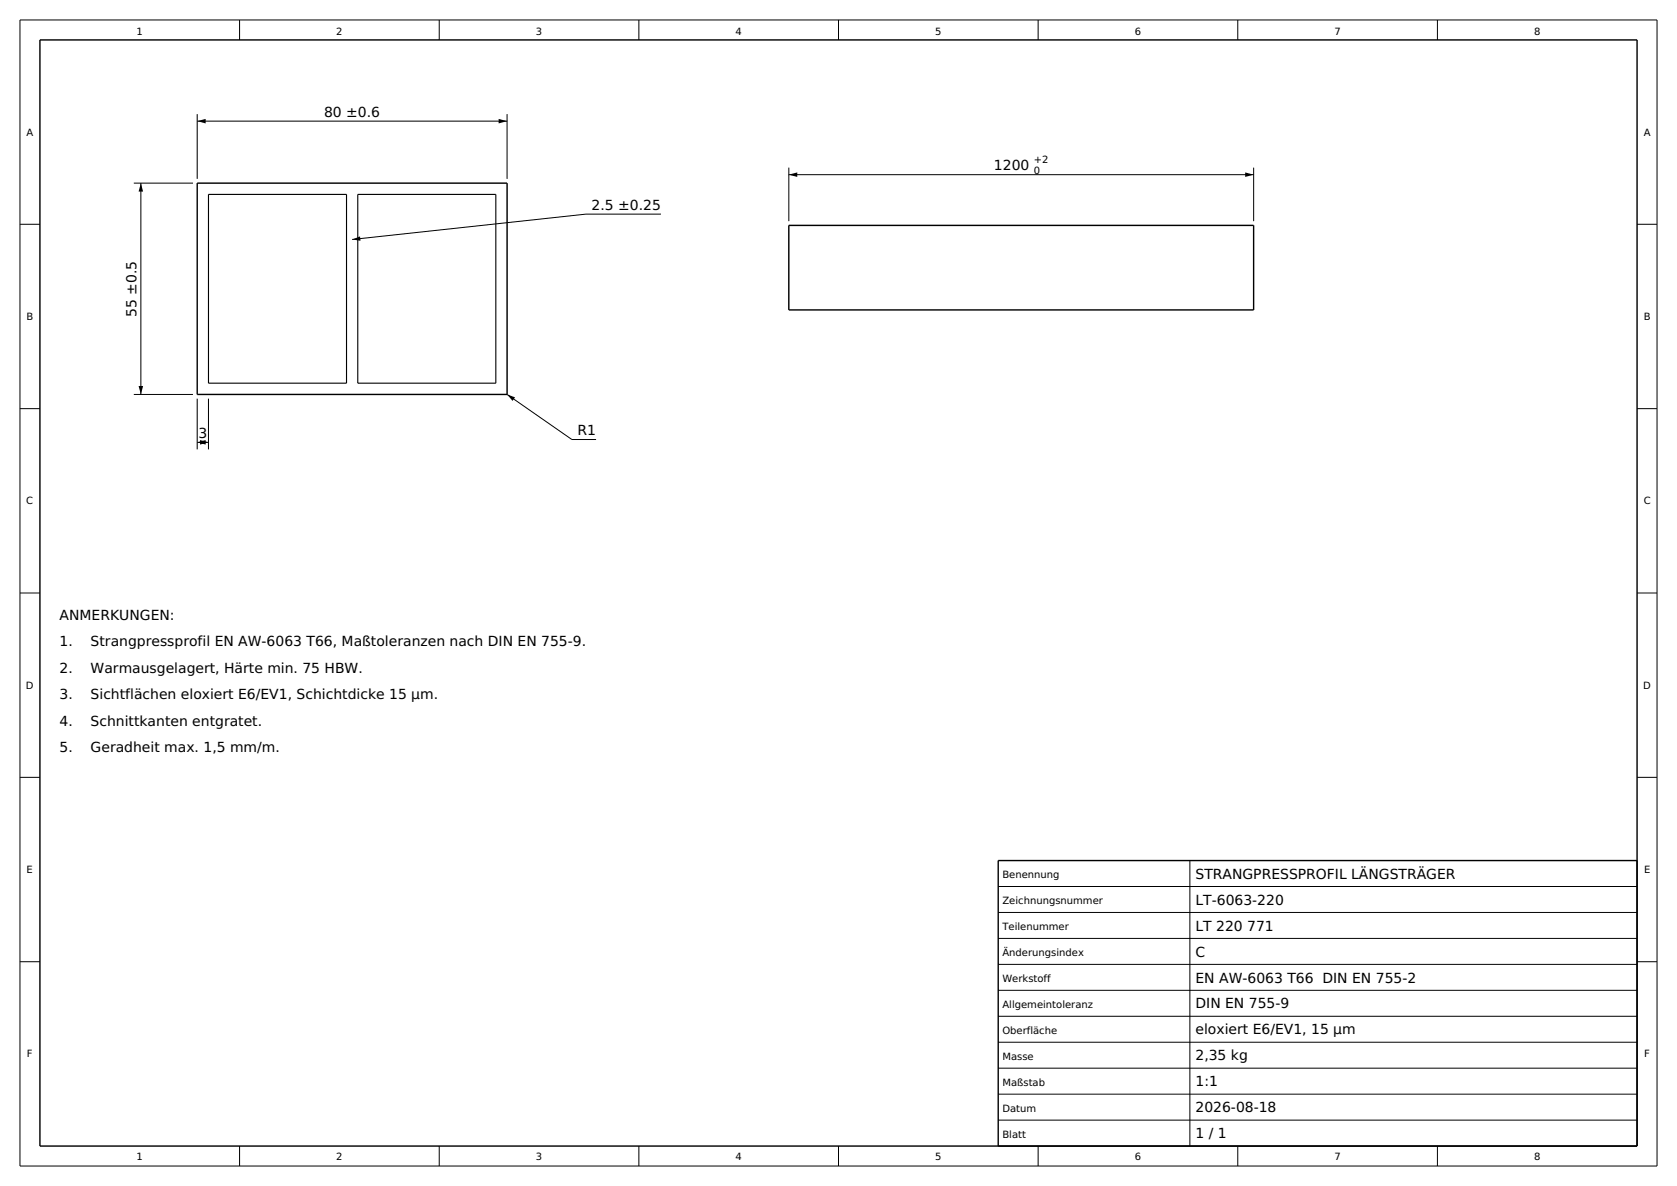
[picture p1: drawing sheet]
<svg xmlns="http://www.w3.org/2000/svg" width="420mm" height="297mm" viewBox="0 0 420 297" stroke-linecap="round" stroke-linejoin="round" font-family="sans-serif">
<defs><g id="words">
<g font-size="3.5">
<text x="81.2" y="29.3">80 ±0.6</text>
<text x="248.9" y="42.7">1200</text>
<text x="148.2" y="52.6">2.5 ±0.25</text>
<text x="34.2" y="79.3" transform="rotate(-90 34.2 79.3)">55 ±0.5</text>
<text x="49.7" y="109.7">3</text>
<text x="144.6" y="109">R1</text>
<text x="14.9" y="155.2">ANMERKUNGEN:</text>
<text x="14.9" y="161.9">1.</text>
<text x="22.7" y="161.9">Strangpressprofil EN AW-6063 T66, Maßtoleranzen nach DIN EN 755-9.</text>
<text x="14.9" y="168.5">2.</text>
<text x="22.7" y="168.5">Warmausgelagert, Härte min. 75 HBW.</text>
<text x="14.9" y="175.1">3.</text>
<text x="22.7" y="175.1">Sichtflächen eloxiert E6/EV1, Schichtdicke 15 µm.</text>
<text x="14.9" y="181.8">4.</text>
<text x="22.7" y="181.8">Schnittkanten entgratet.</text>
<text x="14.9" y="188.4">5.</text>
<text x="22.7" y="188.4">Geradheit max. 1,5 mm/m.</text>
<text x="299.4" y="220">STRANGPRESSPROFIL LÄNGSTRÄGER</text>
<text x="299.4" y="226.6">LT-6063-220</text>
<text x="299.4" y="233.1">LT 220 771</text>
<text x="299.4" y="239.6">C</text>
<text x="299.4" y="246.1">EN AW-6063 T66 DIN EN 755-2</text>
<text x="299.4" y="252.6">DIN EN 755-9</text>
<text x="299.4" y="259.1">eloxiert E6/EV1, 15 µm</text>
<text x="299.4" y="265.6">2,35 kg</text>
<text x="299.4" y="272.1">1:1</text>
<text x="299.4" y="278.6">2026-08-18</text>
<text x="299.4" y="285.1">1 / 1</text>
</g>
<g font-size="2.5">
<text x="34.2" y="8.9">1</text>
<text x="84.2" y="8.9">2</text>
<text x="134.2" y="8.9">3</text>
<text x="184.2" y="8.9">4</text>
<text x="234.2" y="8.9">5</text>
<text x="284.2" y="8.9">6</text>
<text x="334.2" y="8.9">7</text>
<text x="384.2" y="8.9">8</text>
<text x="6.6" y="34">A</text>
<text x="411.7" y="34">A</text>
<text x="258.9" y="40.9">+2</text>
<text x="258.9" y="43.5">0</text>
<text x="6.6" y="80.1">B</text>
<text x="411.7" y="80.1">B</text>
<text x="6.6" y="126.3">C</text>
<text x="411.7" y="126.3">C</text>
<text x="6.5" y="172.5">D</text>
<text x="411.6" y="172.5">D</text>
<text x="6.7" y="218.6">E</text>
<text x="251.1" y="219.9">Benennung</text>
<text x="411.7" y="218.6">E</text>
<text x="251.1" y="226.4">Zeichnungsnummer</text>
<text x="251.1" y="232.9">Teilenummer</text>
<text x="251.1" y="239.4">Änderungsindex</text>
<text x="251.1" y="245.9">Werkstoff</text>
<text x="251.1" y="252.4">Allgemeintoleranz</text>
<text x="251.1" y="258.9">Oberfläche</text>
<text x="6.7" y="264.8">F</text>
<text x="251.1" y="265.4">Masse</text>
<text x="411.8" y="264.8">F</text>
<text x="251.1" y="271.9">Maßstab</text>
<text x="251.1" y="278.4">Datum</text>
<text x="251.1" y="284.9">Blatt</text>
<text x="34.2" y="290.6">1</text>
<text x="84.2" y="290.6">2</text>
<text x="134.2" y="290.6">3</text>
<text x="184.2" y="290.6">4</text>
<text x="234.2" y="290.6">5</text>
<text x="284.2" y="290.6">6</text>
<text x="334.2" y="290.6">7</text>
<text x="384.2" y="290.6">8</text>
</g>
</g></defs>
<g fill="none" stroke="#000" stroke-width=".25">
<path d="M5 5h410v287h-410zM60 5v5M110 5v5M160 5v5M210 5v5M260 5v5M310 5v5M360 5v5M49.4 28.6v16.2M49.4 30.3h77.6M127 28.6v16.2M5 56.2h5"/>
<path d="M33.5 45.9h14.8M35.3 45.9v52.9M165.5 53.6h-18.7l-58.6 6.4M197.6 42v13.4M197.6 43.7h116.4M314 42v13.4M410 56.2h5M33.5 98.8h14.8M49.4 99.8v12.7M52.2 99.8v12.7M127 98.8l16.2 11.3h6.1M5 102.3h5"/>
<path d="M49.4 110.8h2.8M410 102.3h5M5 148.5h5M410 148.5h5M5 194.7h5M410 194.7h5M298 215.5v71.5M250 222h160M250 228.5h160M250 235h160M5 240.8h5M250 241.5h160"/>
<path d="M250 248h160M250 254.5h160M410 240.8h5M250 261h160M250 267.5h160M250 274h160M60 287v5M110 287v5M160 287v5M210 287v5M250 280.5h160M260 287v5"/>
<path d="M310 287v5M360 287v5"/>
</g>
<path d="M10 10h400v277h-400zM49.4 45.9h77.6v52.9h-77.6zM197.6 56.4h116.4v21.2h-116.4zM410 215.5h-160v71.5" fill="none" stroke="#000" stroke-width=".35"/>
<path d="M52.2 48.7h34.6v47.3h-34.6zM89.6 48.7h34.6v47.3h-34.6z" fill="none" stroke="#000" stroke-width=".28"/>
<path d="M49.4 30.3l2.1-.5v1.1zM124.9 29.8l2.1 .5-2.1 .6zM35.3 45.9l.5 2.1h-1.1zM88.2 60l2-.8 .1 1.1zM197.6 43.7l2.1-.5v1.1zM311.9 43.2l2.1 .5-2.1 .6zM34.7 96.7h1.1l-.5 2.1zM127 98.8l2 .7-.6 .9zM49.4 110.8l2.1-.6v1.1zM50.1 110.2l2.1 .6-2.1 .5z" fill="#000"/>
<use href="#words"/>
</svg>
